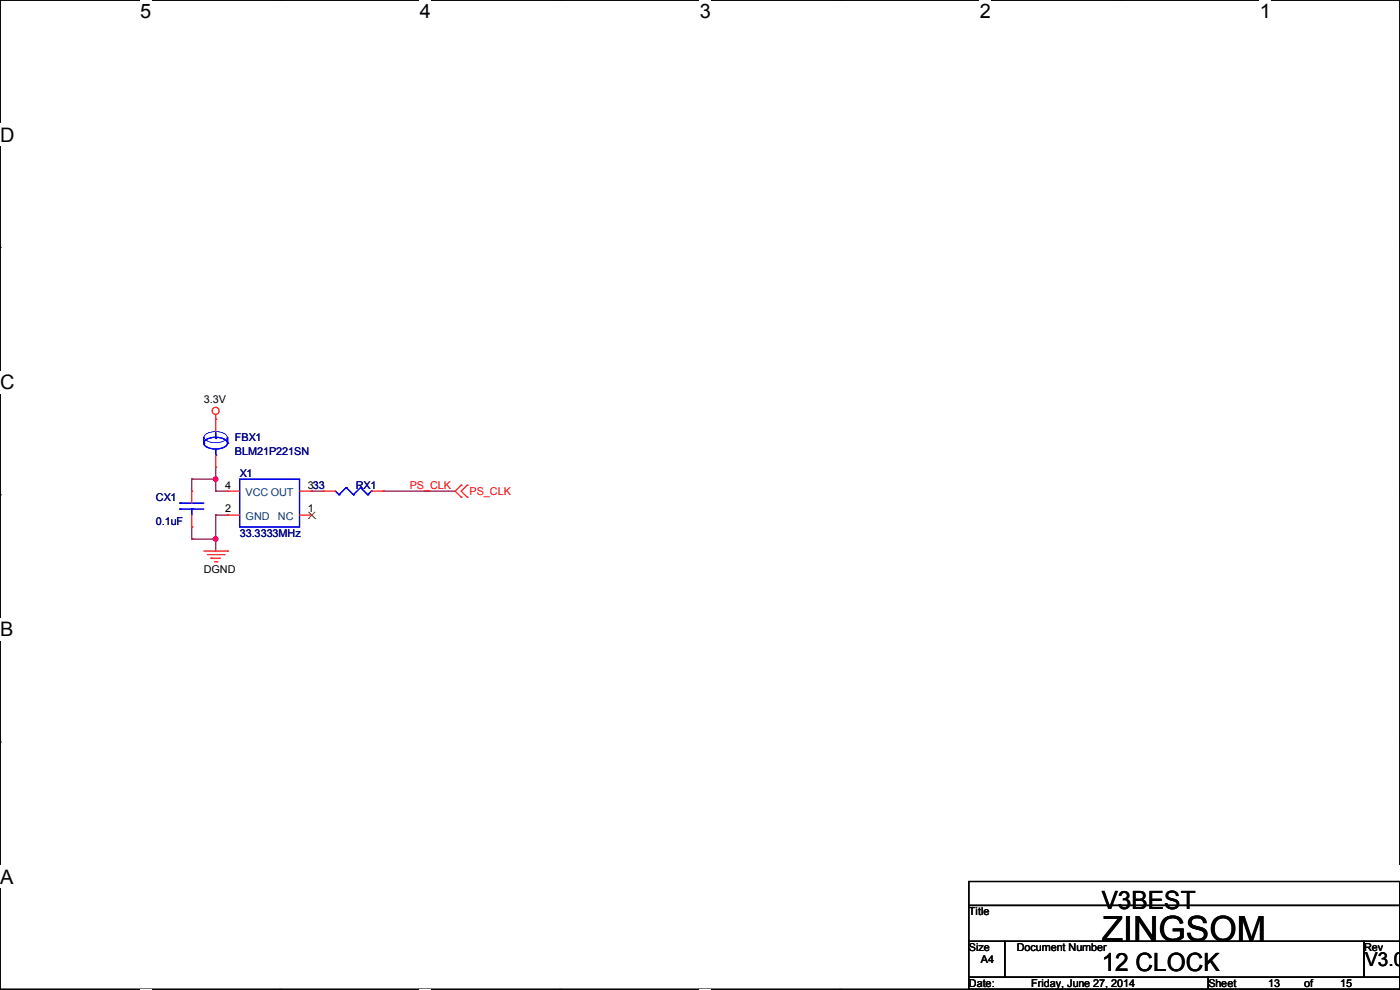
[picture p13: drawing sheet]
<svg xmlns="http://www.w3.org/2000/svg" width="297mm" height="210mm" viewBox="0 0 297 210" stroke-linecap="round" stroke-linejoin="round" font-family="sans-serif">
<defs><g id="words">
<text font-size="7.4" x="233.7" y="199.7">ZINGSOM</text>
<g font-size="5.3">
<text x="233.7" y="192.8">V3BEST</text>
<text x="233.7" y="206">12 CLOCK</text>
</g>
<g font-size="4.2">
<text x="29.7" y="3.9">5</text>
<text x="89.1" y="3.9">4</text>
<text x="148.5" y="3.9">3</text>
<text x="207.9" y="3.9">2</text>
<text x="267.2" y="3.9">1</text>
<text x="0" y="30.1">D</text>
<text x="0" y="82.5">C</text>
<text x="0" y="135">B</text>
<text x="0" y="187.4">A</text>
<text x="297" y="187.4">A</text>
</g>
<text font-size="4.1" x="289.6" y="204.9">V3.0</text>
<g font-size="2.3">
<text x="43.2" y="85.4">3.3V</text>
<text x="47.8" y="103.6">4</text>
<text x="65.3" y="103.6">333</text>
<text x="47.8" y="108.7">2</text>
<text x="65.3" y="108.7">1</text>
<text x="43.2" y="121.5">DGND</text>
<text x="205.5" y="194.1">Title</text>
<text x="205.5" y="201.8">Size</text>
<text x="215.7" y="201.8">Document Number</text>
<text x="289.4" y="201.8">Rev</text>
<text x="205.5" y="209.4">Date:</text>
<text x="208.1" y="204.3">A4</text>
<text x="218.7" y="209.4">Friday, June 27, 2014</text>
<text x="256.3" y="209.4">Sheet</text>
<text x="269" y="209.4">13</text>
<text x="276.7" y="209.4">of</text>
<text x="284.3" y="209.4">15</text>
</g>
<g font-size="2.3" fill="#000080">
<text x="49.8" y="93.6">FBX1</text>
<text x="49.8" y="96.6">BLM21P221SN</text>
<text x="50.8" y="101.2">X1</text>
<text x="33.1" y="106.3">CX1</text>
<text x="75.5" y="103.7">RX1</text>
<text x="33.1" y="111.3">0.1uF</text>
<text x="50.8" y="113.9">33.3333MHz</text>
</g>
<g font-size="2.3" fill="#004080">
<text x="52.1" y="105.2">VCC OUT</text>
<text x="52.1" y="110.3">GND</text>
<text x="59" y="110.3">NC</text>
</g>
<g font-size="2.3" fill="#f00">
<text x="86.9" y="103.7">PS_CLK</text>
<text x="99.6" y="105">PS_CLK</text>
</g>
</g></defs>
<path d="M0 0h297v209.8h-297z" fill="none" stroke="#000" stroke-width=".25"/>
<g fill="#fff">
<path d="M29.7 0h2.4v4.8h-2.4z"/>
<path d="M29.7 209.8h2.4v.2h-2.4z"/>
</g>
<path d="M59.4 0h.1M59.4 209.8h.1" fill="none" stroke="#000" stroke-width=".25"/>
<g fill="#fff">
<path d="M89.1 0h2.3v4.8h-2.3z"/>
<path d="M89.1 209.8h2.3v.2h-2.3z"/>
</g>
<path d="M118.8 0h.1M118.8 209.8h.1" fill="none" stroke="#000" stroke-width=".25"/>
<g fill="#fff">
<path d="M148.5 0h2.3v4.8h-2.3z"/>
<path d="M148.5 209.8h2.3v.2h-2.3z"/>
</g>
<path d="M178.2 0h.1M178.2 209.8h.1" fill="none" stroke="#000" stroke-width=".25"/>
<g fill="#fff">
<path d="M207.9 0h2.3v4.8h-2.3z"/>
<path d="M207.9 209.8h2.3v.2h-2.3z"/>
</g>
<path d="M237.6 0h.1M237.6 209.8h.1" fill="none" stroke="#000" stroke-width=".25"/>
<g fill="#fff">
<path d="M267.3 0h2.3v4.8h-2.3z"/>
<path d="M267.3 209.8h2.3v.2h-2.3z"/>
<path d="M0 26.2h3.1v4.8h-3.1z"/>
<path d="M0 78.7h3.1v4.7h-3.1z"/>
</g>
<path d="M0 52.5h.1M297 52.5h.1" fill="none" stroke="#000" stroke-width=".25"/>
<path d="M0 131.1h2.9v4.8h-2.9z" fill="#fff"/>
<path d="M0 104.9h.1M297 104.9h.1" fill="none" stroke="#000" stroke-width=".25"/>
<g fill="#fff">
<path d="M0 183.6h2.9v4.7h-2.9z"/>
<path d="M296.9 183.6h.1v4.7h-.1z"/>
</g>
<path d="M0 157.4h.1M297 157.4h.1M205.5 187h91.5v5.1h-91.5zM205.5 192.1h91.5v7.6h-91.5zM205.5 199.7h7.6v7.6h-7.6zM213.1 199.7h76.2v7.6h-76.2zM289.3 199.7h7.7v7.6h-7.7zM205.5 207.3h50.8v2.5h-50.8zM256.3 207.3h40.7v2.5h-40.7z" fill="none" stroke="#000" stroke-width=".25"/>
<g fill="none" stroke="#800040" stroke-width=".25">
<path d="M45.8 99.1h.1M45.8 99.1v5.1M40.7 111.8h.1M40.7 101.6h.1M40.7 114.3h.1M40.7 101.6v2.6M40.7 111.8v2.5M40.7 101.6h5.1M40.7 114.3h5.1M45.8 114.3h.1M45.8 101.6h.1M45.8 109.3h.1"/>
<path d="M45.8 104.2h.1M45.8 104.2h2.5M45.8 109.3v7.6M45.8 109.3h2.5M66.1 104.2h.1M66.1 104.2h2.5M81.3 104.2h.1M81.3 104.2h15.3"/>
</g>
<g fill="#f0f" stroke="#f0f" stroke-width=".25">
<circle cx="45.7" cy="114.3" r=".49"/>
<circle cx="45.7" cy="101.6" r=".49"/>
</g>
<g fill="none" stroke="#f00" stroke-width=".25">
<path d="M45.8 88.9h.1M45.8 99.1h.1M45.8 87.9v3.6M45.8 96.6v2.5M40.7 104.2h.1M40.7 111.8h.1M40.7 104.2v2.5M40.7 109.3v2.5M43.2 116.9h5.1M44 117.6h3.5M44.7 118.4h.1M44.7 118.4h2.1"/>
<path d="M45.5 119.2h.5M46 119.2h.1M47.5 117.6h.1M48.3 116.9h.1M48.3 109.3h.1M48.3 104.2h.1M48.3 109.3h2.5M48.3 104.2h2.5M63.5 109.3h2.6M63.5 104.2h2.6M66.1 109.3h.1M66.1 104.2h.1"/>
<path d="M68.6 104.2h.1M68.6 104.2h2.6M78.8 104.2h2.5M81.3 104.2h.1M97.8 102.9h.1M97.8 105.5h.1M97.8 102.9l-1.2 1.3 1.2 1.3M99.1 105.5h.1M99.1 102.9h.1M99.1 102.9l-1.3 1.3 1.3 1.3"/>
<circle cx="45.7" cy="87.1" r=".74"/>
</g>
<g fill="none" stroke="#00f" stroke-width=".25">
<path d="M43.2 94h.1M43.2 92.8v1.2M43.6 92.1a3.9 3.9 0 0 1 4.6 .3 .9 .9 0 0 1-.7 1.2 3.8 3.8 0 0 1-4.2-.5l-.1-.4zM43.6 93.4a3.9 3.9 0 0 1 4.6 .3 .9 .9 0 0 1-.7 1.2 3.8 3.8 0 0 1-4.2-.6l-.1-.3zM45.8 96.6h.1M45.8 93h.1M45.8 91.7v1.3M45.8 95.3v1.3M48.3 94h.1M48.3 92.8v1.2M38.1 106.7h.1M38.1 108h.1"/>
<path d="M38.1 106.7h5.1M38.1 108h5.1M40.7 108h.1M40.7 108v1.3M50.8 101.6h12.7v10.2h-12.7zM71.2 104.2l.7 .7M71.9 104.9h.1M73.4 103.4h.1M73.4 103.4l-1.5 1.5M73.4 103.4l1.6 1.5M75 104.9h.1M76.5 103.4h.1"/>
<path d="M76.5 103.4l-1.5 1.5M76.5 103.4l1.5 1.5M78 104.9h.1M78.8 104.2h.1M78.8 104.2l-.8 .7"/>
</g>
<path d="M65.4 110h.1M65.4 108.6l1.5 1.4M66.9 110h.1M66.9 108.6l-1.5 1.4" fill="none" stroke="#804000" stroke-width=".21"/>
<use href="#words"/>
</svg>
